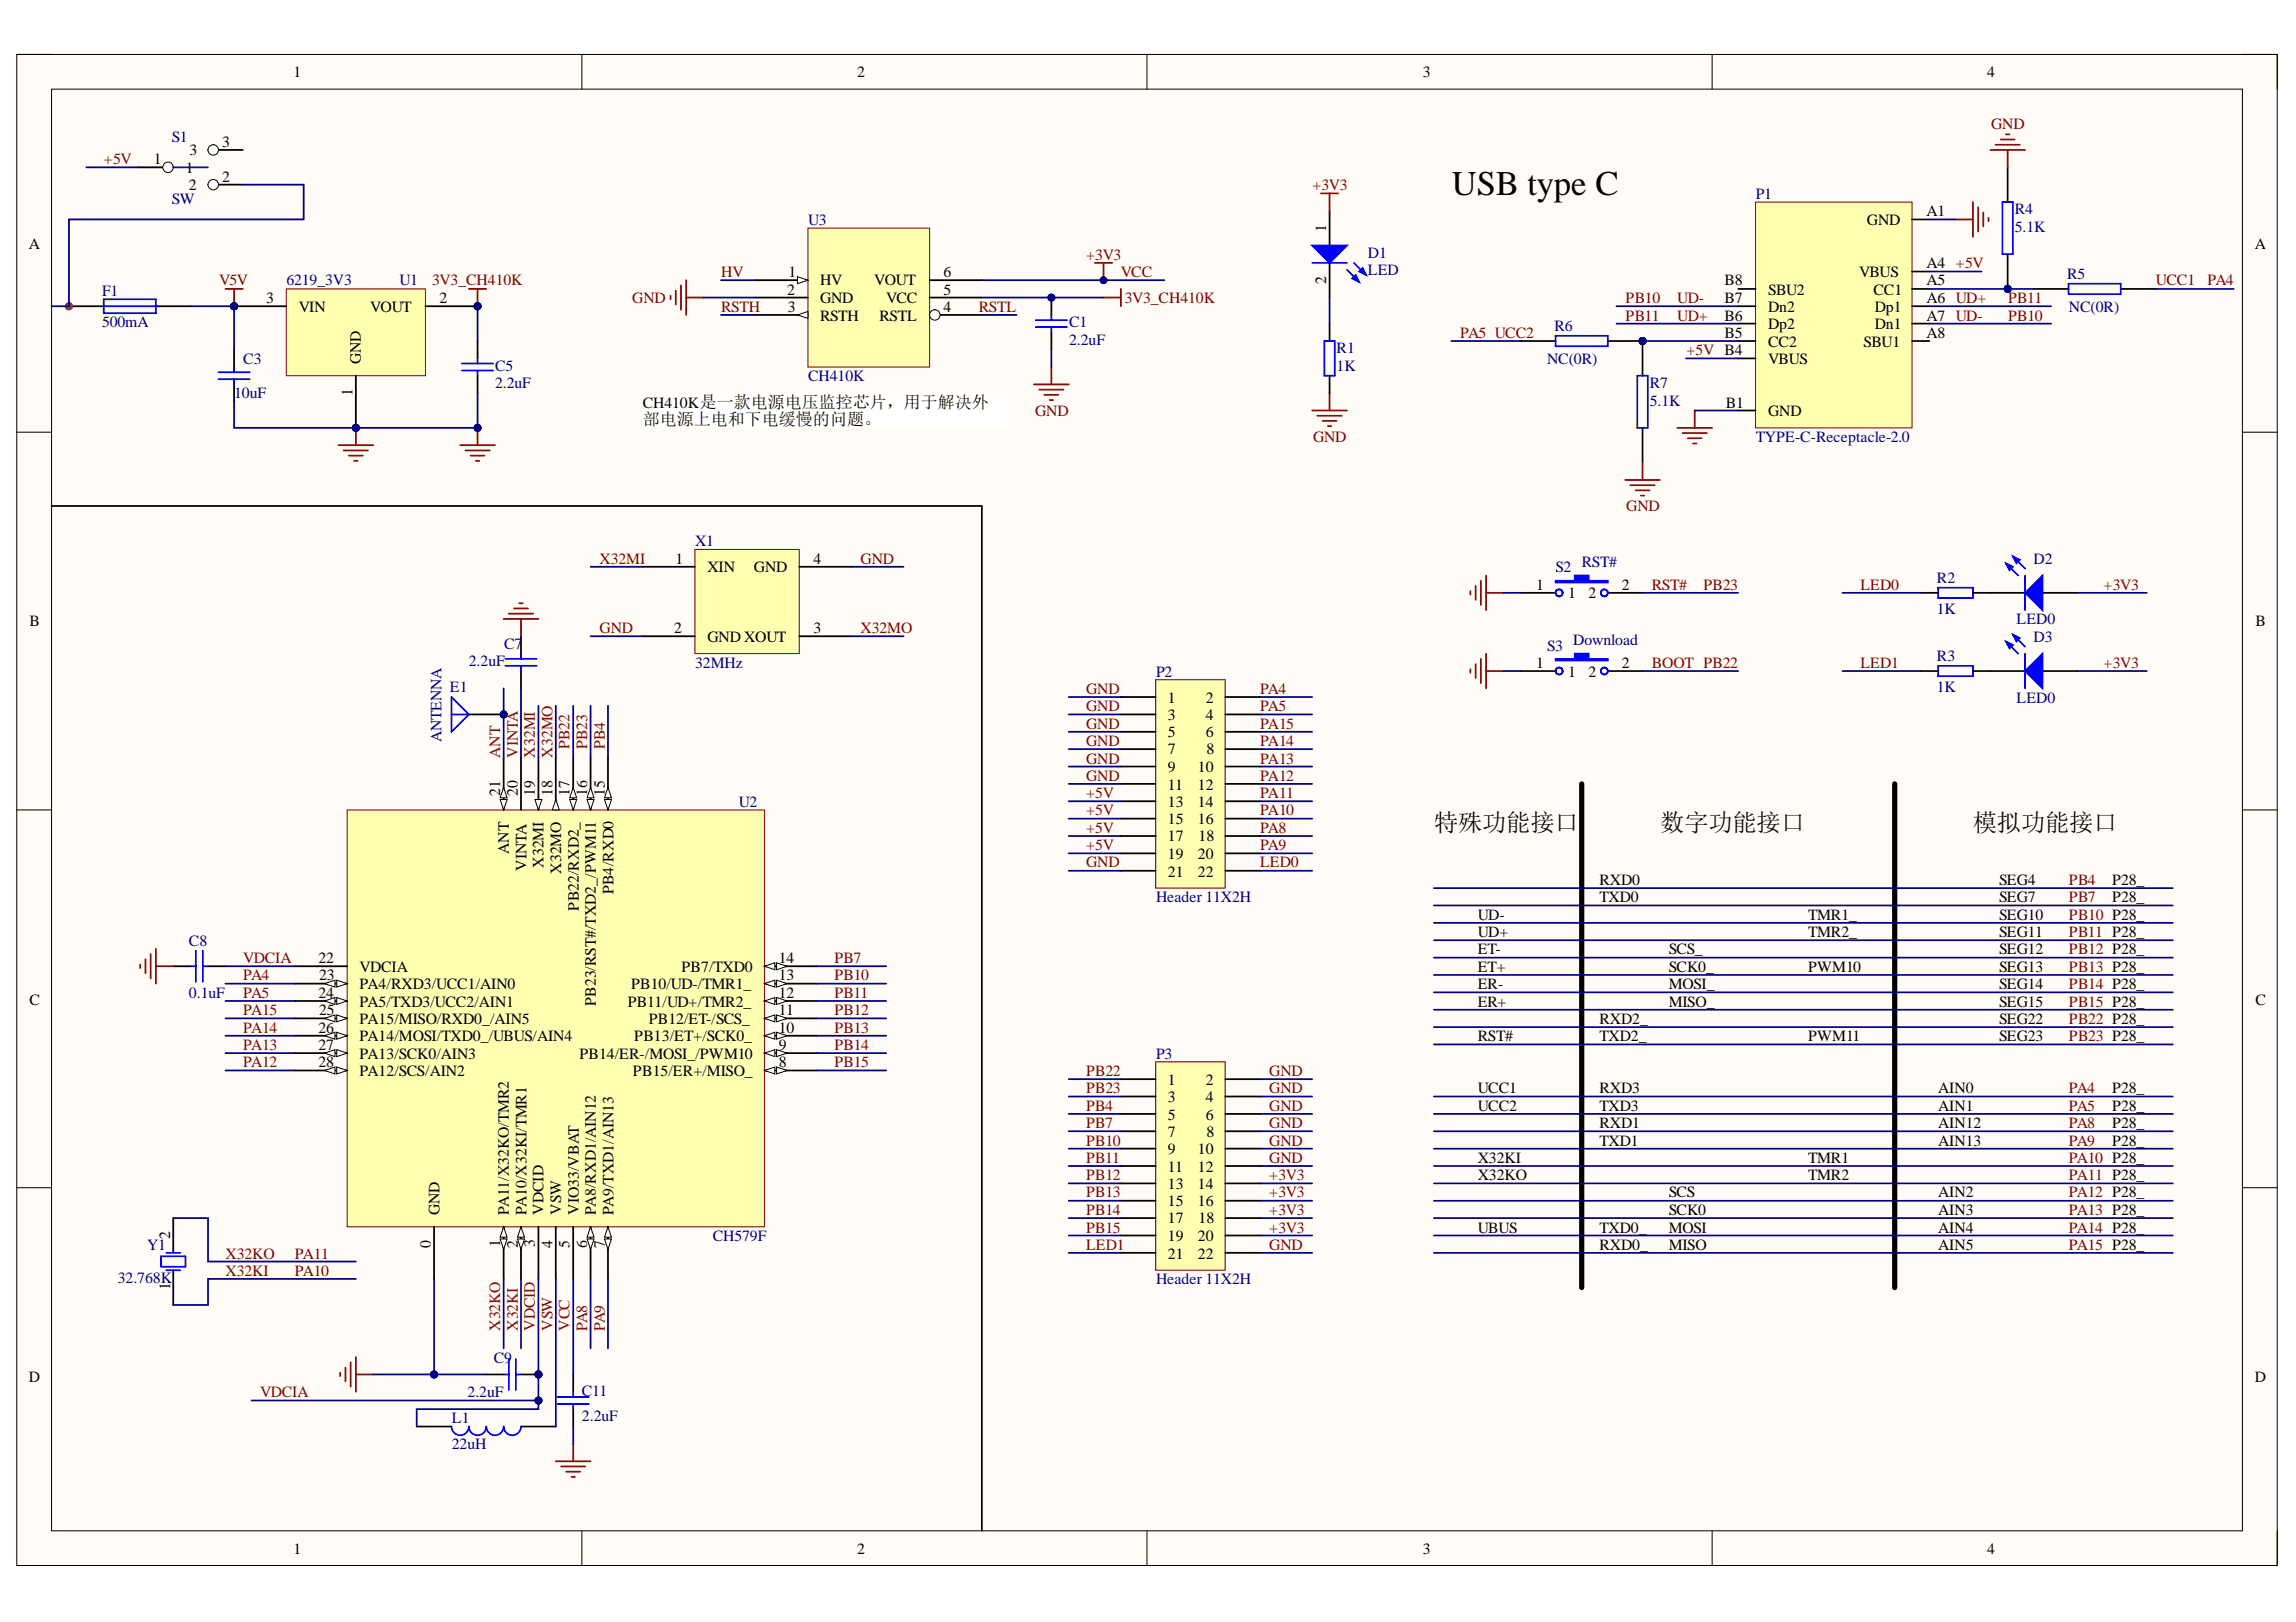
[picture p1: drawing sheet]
<svg xmlns="http://www.w3.org/2000/svg" width="297mm" height="210mm" viewBox="0 0 297 210" stroke-linecap="round" stroke-linejoin="round" font-family="sans-serif">
<defs><g id="words">
<text font-size="4.5" x="187.8" y="25.2">USB type C</text>
<g font-size="3.1">
<text x="185.5" y="107.5">特殊功能接口</text>
<text x="214.8" y="107.5">数字功能接口</text>
<text x="255.2" y="107.5">模拟功能接口</text>
</g>
<text font-size="2.2" x="83.2" y="54.9">部电源上电和下电缓慢的问题。</text>
<g font-size="2">
<text x="38" y="10">1</text>
<text x="110.9" y="10">2</text>
<text x="184.1" y="10">3</text>
<text x="257.1" y="10">4</text>
<text x="19.9" y="21.2">1</text>
<text x="24" y="22.4">1</text>
<text x="24.5" y="20.1">3</text>
<text x="28.8" y="19">3</text>
<text x="28.8" y="23.5">2</text>
<text x="24.4" y="24.6">2</text>
<text x="241.5" y="29.1">GND</text>
<text x="249.2" y="28">A1</text>
<text x="3.7" y="32.2">A</text>
<text x="102" y="35.8">1</text>
<text x="122.1" y="35.8">6</text>
<text x="171.6" y="30" transform="rotate(-90 171.6 30)">1</text>
<text x="240.5" y="35.8">VBUS</text>
<text x="249.2" y="34.7">A4 +5V</text>
<text x="291.7" y="32.2">A</text>
<text x="34.4" y="39.2">3</text>
<text x="38.7" y="40.3">VIN</text>
<text x="47.9" y="40.3">VOUT</text>
<text x="56.8" y="39.2">2</text>
<text x="101.9" y="38.1">2</text>
<text x="101.9" y="40.3">3</text>
<text x="106.1" y="41.5">RSTH</text>
<text x="106.1" y="39.2">GND</text>
<text x="106.1" y="36.9">HV</text>
<text x="113.1" y="36.9">VOUT</text>
<text x="113.8" y="41.5">RSTL</text>
<text x="114.6" y="39.2">VCC</text>
<text x="122.1" y="38.1">5</text>
<text x="122.1" y="40.3">4</text>
<text x="171.6" y="36.8" transform="rotate(-90 171.6 36.8)">2</text>
<text x="223.1" y="41.5">B6</text>
<text x="223.1" y="39.2">B7</text>
<text x="223.1" y="36.9">B8</text>
<text x="228.8" y="40.3">Dn2</text>
<text x="228.8" y="38.1">SBU2</text>
<text x="242.4" y="38.1">CC1</text>
<text x="242.5" y="40.3">Dp1</text>
<text x="249.2" y="36.9">A5</text>
<text x="249.2" y="39.2">A6 UD+</text>
<text x="249.2" y="41.5">A7 UD-</text>
<text x="46.7" y="47.1" transform="rotate(-90 46.7 47.1)">GND</text>
<text x="223.1" y="43.7">B5</text>
<text x="228.8" y="47.1">VBUS</text>
<text x="228.8" y="44.9">CC2</text>
<text x="228.8" y="42.6">Dp2</text>
<text x="241.1" y="44.9">SBU1</text>
<text x="242.5" y="42.6">Dn1</text>
<text x="249.2" y="43.7">A8</text>
<text x="45.6" y="51.2" transform="rotate(-90 45.6 51.2)">1</text>
<text x="83.2" y="52.7">CH410K是一款电源电压监控芯片，用于解决外</text>
<text x="223.3" y="52.7">B1</text>
<text x="228.8" y="53.8">GND</text>
<text x="87.4" y="72.9">1</text>
<text x="91.5" y="74">XIN</text>
<text x="97.5" y="74">GND</text>
<text x="105.2" y="72.9">4</text>
<text x="198.7" y="76.3">1</text>
<text x="202.9" y="77.4">1</text>
<text x="205.5" y="77.4">2</text>
<text x="209.8" y="76.3">2</text>
<text x="3.8" y="81.1">B</text>
<text x="87.2" y="81.9">2</text>
<text x="91.5" y="83.1">GND XOUT</text>
<text x="105.2" y="81.9">3</text>
<text x="291.8" y="81.1">B</text>
<text x="198.7" y="86.4">1</text>
<text x="202.9" y="87.6">1</text>
<text x="205.5" y="87.6">2</text>
<text x="209.8" y="86.4">2</text>
<text x="151.1" y="91">1</text>
<text x="151.1" y="93.1">3</text>
<text x="151.1" y="95.4">5</text>
<text x="156" y="91">2</text>
<text x="156" y="93.1">4</text>
<text x="156" y="95.4">6</text>
<text x="151.1" y="97.6">7</text>
<text x="151.1" y="99.9">9</text>
<text x="155" y="99.9">10</text>
<text x="156.1" y="97.6">8</text>
<text x="64.7" y="103" transform="rotate(-90 64.7 103)">21</text>
<text x="67" y="103" transform="rotate(-90 67 103)">20</text>
<text x="69.2" y="103" transform="rotate(-90 69.2 103)">19</text>
<text x="71.5" y="103" transform="rotate(-90 71.5 103)">18</text>
<text x="73.7" y="103" transform="rotate(-90 73.7 103)">17</text>
<text x="76" y="103" transform="rotate(-90 76 103)">16</text>
<text x="78.3" y="103" transform="rotate(-90 78.3 103)">15</text>
<text x="151.1" y="102.2">11</text>
<text x="151.1" y="104.4">13</text>
<text x="151.1" y="106.7">15</text>
<text x="155" y="102.2">12</text>
<text x="155" y="104.4">14</text>
<text x="155" y="106.7">16</text>
<text x="65.8" y="110.5" transform="rotate(-90 65.8 110.5)">ANT</text>
<text x="68.1" y="112.7" transform="rotate(-90 68.1 112.7)">VINTA</text>
<text x="70.3" y="112.3" transform="rotate(-90 70.3 112.3)">X32MI</text>
<text x="72.6" y="113.1" transform="rotate(-90 72.6 113.1)">X32MO</text>
<text x="151.1" y="108.9">17</text>
<text x="151.1" y="111.2">19</text>
<text x="151.1" y="113.4">21</text>
<text x="155" y="111.2">20</text>
<text x="155" y="113.4">22</text>
<text x="155.1" y="108.9">18</text>
<text x="74.9" y="117.8" transform="rotate(-90 74.9 117.8)">PB22/RXD2_</text>
<text x="79.4" y="115.7" transform="rotate(-90 79.4 115.7)">PB4/RXD0</text>
<text x="191.2" y="119">UD-</text>
<text x="206.9" y="114.5">RXD0</text>
<text x="206.9" y="116.7">TXD0</text>
<text x="233.9" y="119">TMR1_</text>
<text x="258.6" y="114.5">SEG4</text>
<text x="258.6" y="116.7">SEG7</text>
<text x="258.6" y="119">SEG10</text>
<text x="273.3" y="114.5">P28_</text>
<text x="273.3" y="116.7">P28_</text>
<text x="41.2" y="124.6">22</text>
<text x="46.5" y="125.8">VDCIA</text>
<text x="88.2" y="125.8">PB7/TXD0</text>
<text x="100.8" y="124.6">14</text>
<text x="191.2" y="121.3">UD+</text>
<text x="191.2" y="123.5">ET-</text>
<text x="191.2" y="125.8">ET+</text>
<text x="215.9" y="125.8">SCK0_</text>
<text x="215.9" y="123.5">SCS_</text>
<text x="233.9" y="125.8">PWM10</text>
<text x="233.9" y="121.3">TMR2_</text>
<text x="258.6" y="121.3">SEG11</text>
<text x="258.6" y="123.5">SEG12</text>
<text x="258.6" y="125.8">SEG13</text>
<text x="3.8" y="130">C</text>
<text x="41.2" y="129.2">24</text>
<text x="41.3" y="131.4">25</text>
<text x="41.3" y="126.9">23</text>
<text x="46.5" y="130.3">PA5/TXD3/UCC2/AIN1</text>
<text x="46.5" y="128">PA4/RXD3/UCC1/AIN0</text>
<text x="77.1" y="130.2" transform="rotate(-90 77.1 130.2)">PB23/RST#/TXD2_/PWM11</text>
<text x="81.2" y="130.3">PB11/UD+/TMR2_</text>
<text x="81.6" y="128">PB10/UD-/TMR1_</text>
<text x="100.8" y="131.4">11</text>
<text x="100.8" y="129.2">12</text>
<text x="100.8" y="126.9">13</text>
<text x="191.2" y="130.3">ER+</text>
<text x="191.2" y="128">ER-</text>
<text x="215.9" y="128">MOSI_</text>
<text x="215.9" y="130.3">MISO_</text>
<text x="258.6" y="128">SEG14</text>
<text x="258.6" y="130.3">SEG15</text>
<text x="291.8" y="130">C</text>
<text x="41.2" y="133.6">26</text>
<text x="41.2" y="135.8">27</text>
<text x="46.5" y="134.7">PA14/MOSI/TXD0_/UBUS/AIN4</text>
<text x="46.5" y="137">PA13/SCK0/AIN3</text>
<text x="46.5" y="132.5">PA15/MISO/RXD0_/AIN5</text>
<text x="75" y="137">PB14/ER-/MOSI_/PWM10</text>
<text x="82.1" y="134.7">PB13/ET+/SCK0_</text>
<text x="83.9" y="132.5">PB12/ET-/SCS_</text>
<text x="100.8" y="135.8">9</text>
<text x="100.8" y="133.6">10</text>
<text x="191.2" y="134.7">RST#</text>
<text x="206.9" y="134.7">TXD2_</text>
<text x="206.9" y="132.5">RXD2_</text>
<text x="233.9" y="134.7">PWM11</text>
<text x="258.6" y="132.5">SEG22</text>
<text x="258.6" y="134.7">SEG23</text>
<text x="41.2" y="138.1">28</text>
<text x="46.5" y="139.2">PA12/SCS/AIN2</text>
<text x="81.9" y="139.2">PB15/ER+/MISO_</text>
<text x="100.8" y="138.1">8</text>
<text x="151.1" y="140.4">1</text>
<text x="151.1" y="142.6">3</text>
<text x="156" y="140.4">2</text>
<text x="156" y="142.6">4</text>
<text x="191.2" y="141.5">UCC1</text>
<text x="191.2" y="143.8">UCC2</text>
<text x="206.9" y="143.8">TXD3</text>
<text x="206.9" y="141.5">RXD3</text>
<text x="250.7" y="141.5">AIN0</text>
<text x="250.7" y="143.8">AIN1</text>
<text x="273.3" y="143.8">P28_</text>
<text x="273.3" y="141.5">P28_</text>
<text x="151.1" y="144.9">5</text>
<text x="151.1" y="147.1">7</text>
<text x="151.1" y="149.4">9</text>
<text x="155" y="149.4">10</text>
<text x="156" y="144.9">6</text>
<text x="156.1" y="147.1">8</text>
<text x="206.9" y="148.3">TXD1</text>
<text x="206.9" y="146">RXD1</text>
<text x="250.7" y="146">AIN12</text>
<text x="250.7" y="148.3">AIN13</text>
<text x="273.3" y="146">P28_</text>
<text x="273.3" y="148.3">P28_</text>
<text x="151.1" y="151.6">11</text>
<text x="151.1" y="153.8">13</text>
<text x="155" y="151.6">12</text>
<text x="155" y="153.8">14</text>
<text x="191.2" y="150.5">X32KI</text>
<text x="191.2" y="152.7">X32KO</text>
<text x="215.9" y="154.9">SCS</text>
<text x="233.9" y="150.5">TMR1</text>
<text x="233.9" y="152.7">TMR2</text>
<text x="250.7" y="154.9">AIN2</text>
<text x="22" y="160.3" transform="rotate(-90 22 160.3)">2</text>
<text x="55.8" y="161.5" transform="rotate(-90 55.8 161.5)">0</text>
<text x="56.8" y="157.2" transform="rotate(-90 56.8 157.2)">GND</text>
<text x="64.7" y="161.4" transform="rotate(-90 64.7 161.4)">1</text>
<text x="65.8" y="157.2" transform="rotate(-90 65.8 157.2)">PA11/X32KO/TMR2</text>
<text x="67" y="161.4" transform="rotate(-90 67 161.4)">2</text>
<text x="68.1" y="157.2" transform="rotate(-90 68.1 157.2)">PA10/X32KI/TMR1</text>
<text x="69.2" y="161.4" transform="rotate(-90 69.2 161.4)">3</text>
<text x="70.3" y="157.2" transform="rotate(-90 70.3 157.2)">VDCID</text>
<text x="71.5" y="161.5" transform="rotate(-90 71.5 161.5)">4</text>
<text x="72.6" y="157.2" transform="rotate(-90 72.6 157.2)">VSW</text>
<text x="73.7" y="161.4" transform="rotate(-90 73.7 161.4)">5</text>
<text x="74.9" y="157.2" transform="rotate(-90 74.9 157.2)">VIO33/VBAT</text>
<text x="76" y="161.5" transform="rotate(-90 76 161.5)">6</text>
<text x="77.1" y="157.2" transform="rotate(-90 77.1 157.2)">PA8/RXD1/AIN12</text>
<text x="78.3" y="161.4" transform="rotate(-90 78.3 161.4)">7</text>
<text x="79.4" y="157.2" transform="rotate(-90 79.4 157.2)">PA9/TXD1/AIN13</text>
<text x="151.1" y="156.1">15</text>
<text x="151.1" y="158.3">17</text>
<text x="151.1" y="160.6">19</text>
<text x="155" y="156.1">16</text>
<text x="155" y="160.6">20</text>
<text x="155.1" y="158.3">18</text>
<text x="191.2" y="159.5">UBUS</text>
<text x="206.9" y="159.5">TXD0_</text>
<text x="206.9" y="161.7">RXD0_</text>
<text x="215.9" y="157.2">SCK0</text>
<text x="215.9" y="159.5">MOSI</text>
<text x="215.9" y="161.7">MISO</text>
<text x="250.7" y="157.2">AIN3</text>
<text x="250.7" y="159.5">AIN4</text>
<text x="250.7" y="161.7">AIN5</text>
<text x="22" y="166.9" transform="rotate(-90 22 166.9)">1</text>
<text x="151.1" y="162.9">21</text>
<text x="155" y="162.9">22</text>
<text x="3.7" y="178.9">D</text>
<text x="291.7" y="178.9">D</text>
<text x="38" y="201.1">1</text>
<text x="110.9" y="201.1">2</text>
<text x="184.1" y="201.1">3</text>
<text x="257.1" y="201.1">4</text>
</g>
<g font-size="2" fill="#800000">
<text x="257.6" y="16.7">GND</text>
<text x="13.5" y="21.2">+5V</text>
<text x="169.8" y="24.6">+3V3</text>
<text x="93.3" y="35.8">HV</text>
<text x="140.5" y="33.6">+3V3</text>
<text x="145" y="35.8">VCC</text>
<text x="28.3" y="36.9">V5V</text>
<text x="55.9" y="36.9">3V3_CH410K</text>
<text x="81.8" y="39.2">GND</text>
<text x="93.3" y="40.3">RSTH</text>
<text x="126.6" y="40.3">RSTL</text>
<text x="145.5" y="39.2">3V3_CH410K</text>
<text x="210.3" y="39.2">PB10</text>
<text x="210.3" y="41.5">PB11</text>
<text x="217" y="39.2">UD-</text>
<text x="217" y="41.5">UD+</text>
<text x="259.8" y="39.2">PB11</text>
<text x="259.8" y="41.5">PB10</text>
<text x="278.9" y="36.9">UCC1</text>
<text x="285.6" y="36.9">PA4</text>
<text x="188.9" y="43.7">PA5 UCC2</text>
<text x="218.2" y="46">+5V B4</text>
<text x="133.9" y="53.8">GND</text>
<text x="169.9" y="57.2">GND</text>
<text x="210.4" y="66.2">GND</text>
<text x="77.6" y="72.9">X32MI</text>
<text x="111.3" y="72.9">GND</text>
<text x="213.7" y="76.3">RST#</text>
<text x="220.4" y="76.3">PB23</text>
<text x="240.7" y="76.3">LED0</text>
<text x="272.2" y="76.3">+3V3</text>
<text x="77.6" y="81.9">GND</text>
<text x="111.3" y="81.9">X32MO</text>
<text x="140.5" y="89.8">GND</text>
<text x="163" y="89.8">PA4</text>
<text x="213.7" y="86.4">BOOT PB22</text>
<text x="240.7" y="86.4">LED1</text>
<text x="272.2" y="86.4">+3V3</text>
<text x="140.5" y="92">GND</text>
<text x="140.5" y="94.3">GND</text>
<text x="163" y="92">PA5</text>
<text x="163" y="94.3">PA15</text>
<text x="64.7" y="98.1" transform="rotate(-90 64.7 98.1)">ANT</text>
<text x="67" y="98.1" transform="rotate(-90 67 98.1)">VINTA</text>
<text x="69.2" y="98.1" transform="rotate(-90 69.2 98.1)">X32MI</text>
<text x="71.5" y="98.1" transform="rotate(-90 71.5 98.1)">X32MO</text>
<text x="73.7" y="97" transform="rotate(-90 73.7 97)">PB22</text>
<text x="76" y="97" transform="rotate(-90 76 97)">PB23</text>
<text x="78.3" y="97" transform="rotate(-90 78.3 97)">PB4</text>
<text x="140.5" y="96.5">GND</text>
<text x="140.5" y="98.8">GND</text>
<text x="140.5" y="101">GND</text>
<text x="163" y="101">PA12</text>
<text x="163" y="98.8">PA13</text>
<text x="163" y="96.5">PA14</text>
<text x="140.5" y="103.3">+5V</text>
<text x="140.5" y="105.5">+5V</text>
<text x="140.5" y="107.8">+5V</text>
<text x="163" y="107.8">PA8</text>
<text x="163" y="103.3">PA11</text>
<text x="163" y="105.5">PA10</text>
<text x="140.5" y="112.3">GND</text>
<text x="140.5" y="110.1">+5V</text>
<text x="163" y="110.1">PA9</text>
<text x="163" y="112.3">LED0</text>
<text x="267.7" y="114.5">PB4</text>
<text x="267.7" y="116.7">PB7</text>
<text x="267.7" y="119">PB10 P28_</text>
<text x="31.5" y="124.6">VDCIA</text>
<text x="107.9" y="124.6">PB7</text>
<text x="267.7" y="121.3">PB11 P28_</text>
<text x="267.7" y="123.5">PB12 P28_</text>
<text x="267.7" y="125.8">PB13 P28_</text>
<text x="31.5" y="126.9">PA4</text>
<text x="31.5" y="129.2">PA5</text>
<text x="31.5" y="131.4">PA15</text>
<text x="107.9" y="126.9">PB10</text>
<text x="107.9" y="129.2">PB11</text>
<text x="107.9" y="131.4">PB12</text>
<text x="267.7" y="128">PB14 P28_</text>
<text x="267.7" y="130.3">PB15 P28_</text>
<text x="31.5" y="135.8">PA13</text>
<text x="31.5" y="133.6">PA14</text>
<text x="107.9" y="133.6">PB13</text>
<text x="107.9" y="135.8">PB14</text>
<text x="267.7" y="132.5">PB22 P28_</text>
<text x="267.7" y="134.7">PB23 P28_</text>
<text x="31.5" y="138.1">PA12</text>
<text x="107.9" y="138.1">PB15</text>
<text x="140.5" y="143.8">PB4</text>
<text x="140.5" y="139.2">PB22</text>
<text x="140.5" y="141.5">PB23</text>
<text x="164.2" y="139.2">GND</text>
<text x="164.2" y="141.5">GND</text>
<text x="164.2" y="143.8">GND</text>
<text x="267.7" y="141.5">PA4</text>
<text x="267.7" y="143.8">PA5</text>
<text x="140.5" y="146">PB7</text>
<text x="140.5" y="148.3">PB10</text>
<text x="164.2" y="146">GND</text>
<text x="164.2" y="148.3">GND</text>
<text x="267.7" y="146">PA8</text>
<text x="267.7" y="148.3">PA9</text>
<text x="140.5" y="152.7">PB12</text>
<text x="140.5" y="154.9">PB13</text>
<text x="140.5" y="150.5">PB11</text>
<text x="164.2" y="154.9">+3V3</text>
<text x="164.2" y="152.7">+3V3</text>
<text x="164.2" y="150.5">GND</text>
<text x="267.7" y="150.5">PA10 P28_</text>
<text x="267.7" y="152.7">PA11 P28_</text>
<text x="267.7" y="154.9">PA12 P28_</text>
<text x="140.5" y="161.7">LED1</text>
<text x="140.5" y="157.2">PB14</text>
<text x="140.5" y="159.5">PB15</text>
<text x="164.2" y="161.7">GND</text>
<text x="164.2" y="159.5">+3V3</text>
<text x="164.2" y="157.2">+3V3</text>
<text x="267.7" y="157.2">PA13 P28_</text>
<text x="267.7" y="159.5">PA14 P28_</text>
<text x="267.7" y="161.7">PA15 P28_</text>
<text x="29.2" y="165.1">X32KI</text>
<text x="29.2" y="162.9">X32KO</text>
<text x="38.2" y="162.9">PA11</text>
<text x="38.2" y="165.1">PA10</text>
<text x="64.7" y="172.3" transform="rotate(-90 64.7 172.3)">X32KO</text>
<text x="67" y="172.3" transform="rotate(-90 67 172.3)">X32KI</text>
<text x="69.2" y="172.3" transform="rotate(-90 69.2 172.3)">VDCID</text>
<text x="71.5" y="172.3" transform="rotate(-90 71.5 172.3)">VSW</text>
<text x="73.7" y="172.3" transform="rotate(-90 73.7 172.3)">VCC</text>
<text x="76" y="172.3" transform="rotate(-90 76 172.3)">PA8</text>
<text x="78.3" y="172.3" transform="rotate(-90 78.3 172.3)">PA9</text>
<text x="33.7" y="180.8">VDCIA</text>
</g>
<g font-size="2" fill="#000080">
<text x="22.2" y="18.3">S1</text>
<text x="22.2" y="26.4">SW</text>
<text x="104.6" y="29.1">U3</text>
<text x="227.1" y="25.8">P1</text>
<text x="260.6" y="27.7">R4</text>
<text x="177" y="33.4">D1</text>
<text x="177" y="35.6">LED</text>
<text x="260.6" y="30">5.1K</text>
<text x="13.2" y="38.3">F1</text>
<text x="37.1" y="36.9">6219_3V3</text>
<text x="51.7" y="36.9">U1</text>
<text x="267.4" y="36.1">R5</text>
<text x="267.7" y="40.3">NC(0R)</text>
<text x="13.2" y="42.3">500mA</text>
<text x="31.5" y="47.1">C3</text>
<text x="138.3" y="42.3">C1</text>
<text x="138.3" y="44.6">2.2uF</text>
<text x="172.9" y="45.7">R1</text>
<text x="200.2" y="47.1">NC(0R)</text>
<text x="201.1" y="42.9">R6</text>
<text x="30.3" y="51.6">10uF</text>
<text x="64" y="48">C5</text>
<text x="64" y="50.2">2.2uF</text>
<text x="104.6" y="49.4">CH410K</text>
<text x="172.9" y="48">1K</text>
<text x="213.4" y="50.2">R7</text>
<text x="213.4" y="52.5">5.1K</text>
<text x="227.1" y="57.2">TYPE-C-Receptacle-2.0</text>
<text x="89.9" y="70.7">X1</text>
<text x="201.3" y="74">S2</text>
<text x="204.6" y="73.4">RST#</text>
<text x="250.6" y="75.4">R2</text>
<text x="263.1" y="72.9">D2</text>
<text x="65.2" y="83.9">C7</text>
<text x="203.5" y="83.5">Download</text>
<text x="250.6" y="79.5">1K</text>
<text x="260.9" y="80.8">LED0</text>
<text x="263.1" y="83.1">D3</text>
<text x="58.2" y="89.6">E1</text>
<text x="60.7" y="86.2">2.2uF</text>
<text x="89.9" y="86.4">32MHz</text>
<text x="149.6" y="87.6">P2</text>
<text x="200.2" y="84.2">S3</text>
<text x="250.6" y="85.5">R3</text>
<text x="250.6" y="89.6">1K</text>
<text x="260.9" y="91">LED0</text>
<text x="57.1" y="96" transform="rotate(-90 57.1 96)">ANTENNA</text>
<text x="95.6" y="104.4">U2</text>
<text x="149.6" y="116.7">Header 11X2H</text>
<text x="24.4" y="122.4">C8</text>
<text x="24.4" y="129.2">0.1uF</text>
<text x="149.6" y="137">P3</text>
<text x="19" y="161.7">Y1</text>
<text x="92.2" y="160.6">CH579F</text>
<text x="15.2" y="166">32.768K</text>
<text x="149.6" y="166.2">Header 11X2H</text>
<text x="63.9" y="176.3">C9</text>
<text x="58.5" y="184.2">L1</text>
<text x="60.5" y="180.8">2.2uF</text>
<text x="75.3" y="180.6">C11</text>
<text x="75.3" y="183.9">2.2uF</text>
<text x="58.5" y="187.6">22uH</text>
</g>
</g></defs>
<path d="M2.2 7h292.4v195.6h-292.4z" fill-rule="evenodd" fill="#fffcf8"/>
<path d="M2.2 7h292.4v195.6h-292.4z" fill="none" stroke="#000" stroke-width=".13"/>
<path d="M6.7 11.5h283.4v186.6h-283.4z" fill-rule="evenodd" fill="#fffcf8"/>
<g fill="none" stroke="#000" stroke-width=".13">
<path d="M2.2 7h4.5M6.7 11.5h283.4v186.6h-283.4zM75.3 7v4.5M148.4 7v4.5M221.5 7v4.5M290.1 7h4.5v4.5M2.2 55.9h4.5M290.1 55.9h4.5M2.2 104.8h4.5M290.1 104.8h4.5M2.2 153.7h4.5M290.1 153.7h4.5"/>
<path d="M75.3 198.1v4.5M148.4 198.1v4.5M221.5 198.1v4.5M294.6 198.1v4.5"/>
</g>
<circle cx="8.9" cy="39.6" r=".45" fill="#000080"/>
<circle cx="8.9" cy="39.6" r=".45" fill="none" stroke="#000080" stroke-width=".13"/>
<path d="M29.2 37.4h2.2M30.3 37.4v2.2" fill="none" stroke="#800000" stroke-width=".23"/>
<circle cx="30.3" cy="39.6" r=".45" fill="#000080"/>
<circle cx="30.3" cy="39.6" r=".45" fill="none" stroke="#000080" stroke-width=".13"/>
<circle cx="30.3" cy="39.6" r=".45" fill="#000080"/>
<circle cx="30.3" cy="39.6" r=".45" fill="none" stroke="#000080" stroke-width=".13"/>
<circle cx="46" cy="55.4" r=".45" fill="#000080"/>
<circle cx="46" cy="55.4" r=".45" fill="none" stroke="#000080" stroke-width=".13"/>
<circle cx="61.8" cy="39.6" r=".45" fill="#000080"/>
<circle cx="61.8" cy="39.6" r=".45" fill="none" stroke="#000080" stroke-width=".13"/>
<path d="M37 37.4h18v11.2h-18z" fill-rule="evenodd" fill="#ffffb0"/>
<path d="M37 37.4h18v11.2h-18z" fill="none" stroke="#800000" stroke-width=".13"/>
<path d="M30.3 39.6h6.7" fill="none" stroke="#000" stroke-width=".23"/>
<circle cx="30.3" cy="39.6" r=".45" fill="#000080"/>
<circle cx="30.3" cy="39.6" r=".45" fill="none" stroke="#000080" stroke-width=".13"/>
<path d="M46 48.6v6.8" fill="none" stroke="#000" stroke-width=".23"/>
<circle cx="46" cy="55.4" r=".45" fill="#000080"/>
<circle cx="46" cy="55.4" r=".45" fill="none" stroke="#000080" stroke-width=".13"/>
<path d="M55 39.6h6.8" fill="none" stroke="#000" stroke-width=".23"/>
<circle cx="61.8" cy="39.6" r=".45" fill="#000080"/>
<circle cx="61.8" cy="39.6" r=".45" fill="none" stroke="#000080" stroke-width=".13"/>
<path d="M8.9 39.6h4.5M20.2 39.6h4.5M30.3 45.3v2.2M30.3 49.7v2.3" fill="none" stroke="#000" stroke-width=".23"/>
<path d="M13.4 38.7h6.8v1.8h-6.8zM13.4 39.6h6.8M28.3 49.1h4M28.3 48.2h4M30.3 47.5v.7M30.3 49.1v.6" fill="none" stroke="#00f" stroke-width=".23"/>
<path d="M60.7 37.4h2.2M61.8 37.4v2.2" fill="none" stroke="#800000" stroke-width=".23"/>
<circle cx="61.8" cy="39.6" r=".45" fill="#000080"/>
<circle cx="61.8" cy="39.6" r=".45" fill="none" stroke="#000080" stroke-width=".13"/>
<path d="M43.8 57.6h4.5M44.5 58.3h3.1M45.1 59h1.8M45.8 59.6h.5M46 55.4v2.2" fill="none" stroke="#800000" stroke-width=".23"/>
<circle cx="46" cy="55.4" r=".45" fill="#000080"/>
<circle cx="46" cy="55.4" r=".45" fill="none" stroke="#000080" stroke-width=".13"/>
<path d="M59.5 57.6h4.5M60.2 58.3h3.2M60.9 59h1.8M61.6 59.6h.4M61.8 55.4v2.2" fill="none" stroke="#800000" stroke-width=".23"/>
<circle cx="61.8" cy="55.4" r=".45" fill="#000080"/>
<circle cx="61.8" cy="55.4" r=".45" fill="none" stroke="#000080" stroke-width=".13"/>
<path d="M17.9 21.7h4.5M61.8 44.1v2.3M61.8 48.6v2.3M6.7 65.5h120.3" fill="none" stroke="#000" stroke-width=".23"/>
<path d="M59.8 48h4M59.8 47h4M61.8 46.4v.6M61.8 48v.6" fill="none" stroke="#00f" stroke-width=".23"/>
<path d="M127 65.5v132.6" fill="none" stroke="#000" stroke-width=".22"/>
<circle cx="21.7" cy="21.7" r=".68" fill="#f8fcff"/>
<circle cx="21.7" cy="21.7" r=".67" fill="none" stroke="#000" stroke-width=".13"/>
<path d="M26.9 19.4h4.5" fill="none" stroke="#000" stroke-width=".23"/>
<circle cx="27.6" cy="19.4" r=".67" fill="#f8fcff"/>
<circle cx="27.6" cy="19.4" r=".67" fill="none" stroke="#000" stroke-width=".13"/>
<path d="M26.9 23.9h4.5" fill="none" stroke="#000" stroke-width=".23"/>
<circle cx="27.6" cy="23.9" r=".67" fill="#f8fcff"/>
<circle cx="27.6" cy="23.9" r=".67" fill="none" stroke="#000" stroke-width=".13"/>
<path d="M22.4 21.7h4.5" fill="none" stroke="#00f" stroke-width=".23"/>
<circle cx="8.9" cy="39.6" r=".45" fill="#a1006a"/>
<circle cx="8.9" cy="39.6" r=".45" fill="none" stroke="#a1006a" stroke-width=".13"/>
<path d="M71.9 189.1h4.5M72.6 189.8h3.1M73.3 190.5h1.8M73.9 191.1h.5M74.2 186.9v2.2" fill="none" stroke="#800000" stroke-width=".22"/>
<circle cx="69.7" cy="177.9" r=".45" fill="#000080"/>
<circle cx="69.7" cy="177.9" r=".45" fill="none" stroke="#000080" stroke-width=".13"/>
<path d="M62.9 177.9h2.3M67.4 177.9h2.3" fill="none" stroke="#000" stroke-width=".22"/>
<circle cx="69.7" cy="177.9" r=".45" fill="#000080"/>
<circle cx="69.7" cy="177.9" r=".45" fill="none" stroke="#000080" stroke-width=".13"/>
<path d="M65.2 177.9h.6M65.8 175.8v4.1M66.7 177.9h.7M66.7 175.8v4.1M58.4 184.6a1.12 1.12 0 0 0 1.1 1.1 1.12 1.12 0 0 0 1.2-1.1 1.13 1.13 0 0 0 1.1 1.1 1.13 1.13 0 0 0 1.1-1.1 1.13 1.13 0 0 0 1.1 1.1 1.13 1.13 0 0 0 1.2-1.1 1.12 1.12 0 0 0 1.1 1.1 1.12 1.12 0 0 0 1.1-1.1" fill="none" stroke="#00f" stroke-width=".22"/>
<path d="M53.9 184.6h4.5M67.4 184.6h4.5" fill="none" stroke="#000" stroke-width=".22"/>
<path d="M44 177.6v.5M44.7 177v1.8M45.4 176.3v3.1M46 175.6v4.5M46 177.9h2.3" fill="none" stroke="#800000" stroke-width=".22"/>
<path d="M67.4 82.3v2.3M67.4 86.8v2.3M22.4 125h2.3M26.9 125h2.3" fill="none" stroke="#000" stroke-width=".23"/>
<path d="M65.4 85.3h4M65.4 86.2h4M67.4 84.6v.7M67.4 86.2v.6M24.7 125h.6M25.3 123v4.1M26.2 125h.7M26.2 123v4.1" fill="none" stroke="#00f" stroke-width=".23"/>
<path d="M65.8 79.4h3.2M66.5 78.7h1.8M67.2 78.1h.4M65.2 80.1h4.5M67.4 80.1v2.2M18.1 124.8v.5M18.8 124.1v1.8M19.5 123.5v3.1M20.2 122.8v4.5M20.2 125h2.2" fill="none" stroke="#800000" stroke-width=".23"/>
<circle cx="65.2" cy="92.5" r=".45" fill="#000080"/>
<circle cx="65.2" cy="92.5" r=".45" fill="none" stroke="#000080" stroke-width=".13"/>
<path d="M60.7 92.5h4.5" fill="none" stroke="#000" stroke-width=".23"/>
<circle cx="65.2" cy="92.5" r=".45" fill="#000080"/>
<circle cx="65.2" cy="92.5" r=".45" fill="none" stroke="#000080" stroke-width=".13"/>
<path d="M58.4 90.2l2.3 2.3-2.3 2.2zM58.4 92.5h2.3M20.8 162.6h3.2v1.3h-3.2zM21.5 162.1h1.8M21.5 164.4h1.8" fill="none" stroke="#00f" stroke-width=".23"/>
<path d="M22.4 157.6v4.5M22.4 164.4v4.5" fill="none" stroke="#000" stroke-width=".23"/>
<path d="M74.2 177.9v2.2M74.2 182.4v2.2" fill="none" stroke="#000" stroke-width=".22"/>
<path d="M72.1 180.8h4.1M72.1 181.7h4.1M74.2 180.1v.7M74.2 181.7v.7" fill="none" stroke="#00f" stroke-width=".22"/>
<path d="M44.9 104.8h54v54h-54z" fill-rule="evenodd" fill="#ffffb0"/>
<path d="M44.9 104.8h54v54h-54z" fill="none" stroke="#800000" stroke-width=".13"/>
<path d="M78.7 158.8v6.7" fill="none" stroke="#000" stroke-width=".23"/>
<path d="M78.7 158.8l.4 1.3h-.9z" fill="#f8fcff"/>
<path d="M78.7 158.8l.4 1.3h-.9z" fill="none" stroke="#000" stroke-width=".13"/>
<path d="M78.2 160.3h.9l-.4 1.4z" fill="#f8fcff"/>
<path d="M78.2 160.3h.9l-.4 1.4z" fill="none" stroke="#000" stroke-width=".13"/>
<path d="M98.9 131.8h6.7" fill="none" stroke="#000" stroke-width=".23"/>
<path d="M98.9 131.8l1.3-.5v.9z" fill="#f8fcff"/>
<path d="M98.9 131.8l1.3-.5v.9z" fill="none" stroke="#000" stroke-width=".13"/>
<path d="M100.5 131.3l1.3 .5-1.3 .4z" fill="#f8fcff"/>
<path d="M100.5 131.3l1.3 .5-1.3 .4z" fill="none" stroke="#000" stroke-width=".13"/>
<path d="M98.9 129.5h6.7" fill="none" stroke="#000" stroke-width=".23"/>
<path d="M98.9 129.5l1.3-.4v.9z" fill="#f8fcff"/>
<path d="M98.9 129.5l1.3-.4v.9z" fill="none" stroke="#000" stroke-width=".13"/>
<path d="M100.5 129.1l1.3 .4-1.3 .5z" fill="#f8fcff"/>
<path d="M100.5 129.1l1.3 .4-1.3 .5z" fill="none" stroke="#000" stroke-width=".13"/>
<path d="M98.9 125h6.7" fill="none" stroke="#000" stroke-width=".23"/>
<path d="M98.9 125l1.3-.4v.9z" fill="#f8fcff"/>
<path d="M98.9 125l1.3-.4v.9z" fill="none" stroke="#000" stroke-width=".13"/>
<path d="M100.5 124.6l1.3 .4-1.3 .5z" fill="#f8fcff"/>
<path d="M100.5 124.6l1.3 .4-1.3 .5z" fill="none" stroke="#000" stroke-width=".13"/>
<path d="M98.9 138.5h6.7" fill="none" stroke="#000" stroke-width=".23"/>
<path d="M98.9 138.5l1.3-.4v.9z" fill="#f8fcff"/>
<path d="M98.9 138.5l1.3-.4v.9z" fill="none" stroke="#000" stroke-width=".13"/>
<path d="M100.5 138.1l1.3 .4-1.3 .5z" fill="#f8fcff"/>
<path d="M100.5 138.1l1.3 .4-1.3 .5z" fill="none" stroke="#000" stroke-width=".13"/>
<path d="M38.2 134h6.7" fill="none" stroke="#000" stroke-width=".23"/>
<path d="M43.6 133.6l1.3 .4-1.3 .5z" fill="#f8fcff"/>
<path d="M43.6 133.6l1.3 .4-1.3 .5z" fill="none" stroke="#000" stroke-width=".13"/>
<path d="M42 134l1.3-.4v.9z" fill="#f8fcff"/>
<path d="M42 134l1.3-.4v.9z" fill="none" stroke="#000" stroke-width=".13"/>
<path d="M38.2 136.3h6.7M71.9 158.8v6.7" fill="none" stroke="#000" stroke-width=".23"/>
<path d="M43.6 135.8l1.3 .5-1.3 .4z" fill="#f8fcff"/>
<path d="M43.6 135.8l1.3 .5-1.3 .4z" fill="none" stroke="#000" stroke-width=".13"/>
<path d="M42 136.3l1.3-.5v.9z" fill="#f8fcff"/>
<path d="M42 136.3l1.3-.5v.9z" fill="none" stroke="#000" stroke-width=".13"/>
<path d="M38.2 131.8h6.7" fill="none" stroke="#000" stroke-width=".23"/>
<path d="M43.6 131.3l1.3 .5-1.3 .4z" fill="#f8fcff"/>
<path d="M43.6 131.3l1.3 .5-1.3 .4z" fill="none" stroke="#000" stroke-width=".13"/>
<path d="M42 131.8l1.3-.5v.9z" fill="#f8fcff"/>
<path d="M42 131.8l1.3-.5v.9z" fill="none" stroke="#000" stroke-width=".13"/>
<path d="M98.9 136.3h6.7" fill="none" stroke="#000" stroke-width=".23"/>
<path d="M98.9 136.3l1.3-.5v.9z" fill="#f8fcff"/>
<path d="M98.9 136.3l1.3-.5v.9z" fill="none" stroke="#000" stroke-width=".13"/>
<path d="M100.5 135.8l1.3 .5-1.3 .4z" fill="#f8fcff"/>
<path d="M100.5 135.8l1.3 .5-1.3 .4z" fill="none" stroke="#000" stroke-width=".13"/>
<path d="M38.2 129.5h6.7" fill="none" stroke="#000" stroke-width=".23"/>
<path d="M43.6 129.1l1.3 .4-1.3 .5z" fill="#f8fcff"/>
<path d="M43.6 129.1l1.3 .4-1.3 .5z" fill="none" stroke="#000" stroke-width=".13"/>
<path d="M42 129.5l1.3-.4v.9z" fill="#f8fcff"/>
<path d="M42 129.5l1.3-.4v.9z" fill="none" stroke="#000" stroke-width=".13"/>
<path d="M38.2 127.3h6.7" fill="none" stroke="#000" stroke-width=".23"/>
<path d="M43.6 126.8l1.3 .5-1.3 .4z" fill="#f8fcff"/>
<path d="M43.6 126.8l1.3 .5-1.3 .4z" fill="none" stroke="#000" stroke-width=".13"/>
<path d="M42 127.3l1.3-.5v.9z" fill="#f8fcff"/>
<path d="M42 127.3l1.3-.5v.9z" fill="none" stroke="#000" stroke-width=".13"/>
<path d="M69.7 98.1v6.7" fill="none" stroke="#000" stroke-width=".23"/>
<path d="M69.2 103.5h.9l-.4 1.3z" fill="#f8fcff"/>
<path d="M69.2 103.5h.9l-.4 1.3z" fill="none" stroke="#000" stroke-width=".13"/>
<path d="M67.4 98.1v6.7M76.4 98.1v6.7" fill="none" stroke="#000" stroke-width=".23"/>
<path d="M76 103.5h.9l-.5 1.3z" fill="#f8fcff"/>
<path d="M76 103.5h.9l-.5 1.3z" fill="none" stroke="#000" stroke-width=".13"/>
<path d="M76.4 101.9l.5 1.3h-.9z" fill="#f8fcff"/>
<path d="M76.4 101.9l.5 1.3h-.9z" fill="none" stroke="#000" stroke-width=".13"/>
<path d="M98.9 127.3h6.7" fill="none" stroke="#000" stroke-width=".23"/>
<path d="M98.9 127.3l1.3-.5v.9z" fill="#f8fcff"/>
<path d="M98.9 127.3l1.3-.5v.9z" fill="none" stroke="#000" stroke-width=".13"/>
<path d="M100.5 126.8l1.3 .5-1.3 .4z" fill="#f8fcff"/>
<path d="M100.5 126.8l1.3 .5-1.3 .4z" fill="none" stroke="#000" stroke-width=".13"/>
<path d="M67.4 158.8v6.7" fill="none" stroke="#000" stroke-width=".23"/>
<path d="M67.4 158.8l.5 1.3h-.9z" fill="#f8fcff"/>
<path d="M67.4 158.8l.5 1.3h-.9z" fill="none" stroke="#000" stroke-width=".13"/>
<path d="M67 160.3h.9l-.5 1.4z" fill="#f8fcff"/>
<path d="M67 160.3h.9l-.5 1.4z" fill="none" stroke="#000" stroke-width=".13"/>
<path d="M69.7 158.8v6.7M74.2 158.8v6.7M76.4 158.8v6.7" fill="none" stroke="#000" stroke-width=".23"/>
<path d="M76.4 158.8l.5 1.3h-.9z" fill="#f8fcff"/>
<path d="M76.4 158.8l.5 1.3h-.9z" fill="none" stroke="#000" stroke-width=".13"/>
<path d="M76 160.3h.9l-.5 1.4z" fill="#f8fcff"/>
<path d="M76 160.3h.9l-.5 1.4z" fill="none" stroke="#000" stroke-width=".13"/>
<path d="M98.9 134h6.7" fill="none" stroke="#000" stroke-width=".23"/>
<path d="M98.9 134l1.3-.4v.9z" fill="#f8fcff"/>
<path d="M98.9 134l1.3-.4v.9z" fill="none" stroke="#000" stroke-width=".13"/>
<path d="M100.5 133.6l1.3 .4-1.3 .5z" fill="#f8fcff"/>
<path d="M100.5 133.6l1.3 .4-1.3 .5z" fill="none" stroke="#000" stroke-width=".13"/>
<path d="M74.2 98.1v6.7" fill="none" stroke="#000" stroke-width=".23"/>
<path d="M73.7 103.5h.9l-.4 1.3z" fill="#f8fcff"/>
<path d="M73.7 103.5h.9l-.4 1.3z" fill="none" stroke="#000" stroke-width=".13"/>
<path d="M74.2 101.9l.4 1.3h-.9z" fill="#f8fcff"/>
<path d="M74.2 101.9l.4 1.3h-.9z" fill="none" stroke="#000" stroke-width=".13"/>
<path d="M65.2 98.1v6.7M56.2 158.8v6.7" fill="none" stroke="#000" stroke-width=".23"/>
<path d="M64.7 103.5h.9l-.4 1.3z" fill="#f8fcff"/>
<path d="M64.7 103.5h.9l-.4 1.3z" fill="none" stroke="#000" stroke-width=".13"/>
<path d="M65.2 101.9l.4 1.3h-.9z" fill="#f8fcff"/>
<path d="M65.2 101.9l.4 1.3h-.9z" fill="none" stroke="#000" stroke-width=".13"/>
<path d="M71.9 98.1v6.7" fill="none" stroke="#000" stroke-width=".23"/>
<path d="M71.9 103.5l.5 1.3h-.9z" fill="#f8fcff"/>
<path d="M71.9 103.5l.5 1.3h-.9z" fill="none" stroke="#000" stroke-width=".13"/>
<path d="M38.2 125h6.7M65.2 158.8v6.7" fill="none" stroke="#000" stroke-width=".23"/>
<path d="M65.2 158.8l.4 1.3h-.9z" fill="#f8fcff"/>
<path d="M65.2 158.8l.4 1.3h-.9z" fill="none" stroke="#000" stroke-width=".13"/>
<path d="M64.7 160.3h.9l-.4 1.4z" fill="#f8fcff"/>
<path d="M64.7 160.3h.9l-.4 1.4z" fill="none" stroke="#000" stroke-width=".13"/>
<path d="M38.2 138.5h6.7" fill="none" stroke="#000" stroke-width=".23"/>
<path d="M43.6 138.1l1.3 .4-1.3 .5z" fill="#f8fcff"/>
<path d="M43.6 138.1l1.3 .4-1.3 .5z" fill="none" stroke="#000" stroke-width=".13"/>
<path d="M42 138.5l1.3-.4v.9z" fill="#f8fcff"/>
<path d="M42 138.5l1.3-.4v.9z" fill="none" stroke="#000" stroke-width=".13"/>
<path d="M78.7 98.1v6.7" fill="none" stroke="#000" stroke-width=".23"/>
<path d="M78.2 103.5h.9l-.4 1.3z" fill="#f8fcff"/>
<path d="M78.2 103.5h.9l-.4 1.3z" fill="none" stroke="#000" stroke-width=".13"/>
<path d="M78.7 101.9l.4 1.3h-.9z" fill="#f8fcff"/>
<path d="M78.7 101.9l.4 1.3h-.9z" fill="none" stroke="#000" stroke-width=".13"/>
<path d="M149.5 88h9v26.9h-9z" fill-rule="evenodd" fill="#ffffb0"/>
<path d="M149.5 88h9v26.9h-9z" fill="none" stroke="#800000" stroke-width=".13"/>
<g fill="none" stroke="#000" stroke-width=".23">
<path d="M145 90.2h4.5M145 92.5h4.5M145 94.7h4.5M145 96.9h4.5M145 99.2h4.5M158.5 90.2h4.5M158.5 92.5h4.5M158.5 94.7h4.5M158.5 96.9h4.5M158.5 99.2h4.5M145 101.4h4.5M145 103.7h4.5"/>
<path d="M145 105.9h4.5M145 108.2h4.5M145 110.4h4.5M145 112.7h4.5M158.5 101.4h4.5M158.5 103.7h4.5M158.5 105.9h4.5M158.5 108.2h4.5M158.5 110.4h4.5M158.5 112.7h4.5"/>
</g>
<path d="M149.5 137.4h9v27h-9z" fill-rule="evenodd" fill="#ffffb0"/>
<path d="M149.5 137.4h9v27h-9z" fill="none" stroke="#800000" stroke-width=".13"/>
<g fill="none" stroke="#000" stroke-width=".23">
<path d="M145 139.7h4.5M158.5 139.7h4.5M145 141.9h4.5M145 144.2h4.5M145 146.4h4.5M145 148.6h4.5M145 150.9h4.5M145 153.1h4.5M145 155.4h4.5M145 157.6h4.5M145 159.9h4.5M158.5 141.9h4.5"/>
<path d="M158.5 144.2h4.5M158.5 146.4h4.5M158.5 148.6h4.5M158.5 150.9h4.5M158.5 153.1h4.5M158.5 155.4h4.5M158.5 157.6h4.5M158.5 159.9h4.5M145 162.1h4.5M158.5 162.1h4.5"/>
</g>
<path d="M204.6 101.4v65.2M245.1 101.4v65.2" fill="none" stroke="#000" stroke-width=".68"/>
<path d="M196.8 76.7h4.4M208 76.7h4.5" fill="none" stroke="#000" stroke-width=".22"/>
<path d="M201.2 75.2h2.5v-.7h1.8v.7h2.5v.2h-6.8z" fill-rule="evenodd" fill="#00f"/>
<g fill="none" stroke="#00f" stroke-width=".22">
<path d="M201.2 75.2h2.5v-.7h1.8v.7h2.5v.2h-6.8z"/>
<circle cx="201.7" cy="76.7" r=".45"/>
<circle cx="207.6" cy="76.7" r=".45"/>
</g>
<path d="M190.2 76.5v.5M190.9 75.8v1.8M191.6 75.2v3.1M192.3 74.5v4.5M192.3 76.7h2.2" fill="none" stroke="#800000" stroke-width=".22"/>
<path d="M196.8 86.8h4.4M208 86.8h4.5" fill="none" stroke="#000" stroke-width=".22"/>
<path d="M201.2 85.3h2.5v-.7h1.8v.7h2.5v.2h-6.8z" fill-rule="evenodd" fill="#00f"/>
<g fill="none" stroke="#00f" stroke-width=".22">
<path d="M201.2 85.3h2.5v-.7h1.8v.7h2.5v.2h-6.8z"/>
<circle cx="201.7" cy="86.8" r=".45"/>
<circle cx="207.6" cy="86.8" r=".45"/>
</g>
<g fill="none" stroke="#800000" stroke-width=".22">
<path d="M253 28.4h2.2M255.2 26.1v4.5M255.9 26.8v3.2M256.6 27.5v1.8M257.3 28.2v.4M217 55.4h4.5M217.7 56h3.1M218.3 56.7h1.8M219 57.4h.5M219.2 53.1v2.3M190.2 86.6v.5M190.9 85.9v1.8"/>
<path d="M191.6 85.3v3.1M192.3 84.6v4.5M192.3 86.8h2.2"/>
</g>
<path d="M227.1 26.1h20.3v29.3h-20.3z" fill-rule="evenodd" fill="#ffffb0"/>
<path d="M227.1 26.1h20.3v29.3h-20.3z" fill="none" stroke="#800000" stroke-width=".13"/>
<path d="M224.9 39.6h2.2M224.9 37.4h2.2M247.4 39.6h2.2M247.4 37.4h2.2M247.4 28.4h2.2M247.4 35.1h2.2M224.9 53.1h2.2M224.9 46.4h2.2M224.9 44.1h2.2M224.9 41.9h2.2M247.4 44.1h2.2M247.4 41.9h2.2" fill="none" stroke="#000" stroke-width=".22"/>
<circle cx="212.5" cy="44.1" r=".45" fill="#000080"/>
<circle cx="212.5" cy="44.1" r=".45" fill="none" stroke="#000080" stroke-width=".13"/>
<path d="M196.8 44.1h4.4M208 44.1h4.5" fill="none" stroke="#000" stroke-width=".22"/>
<circle cx="212.5" cy="44.1" r=".45" fill="#000080"/>
<circle cx="212.5" cy="44.1" r=".45" fill="none" stroke="#000080" stroke-width=".13"/>
<path d="M201.2 43.5h6.8v1.3h-6.8z" fill="none" stroke="#00f" stroke-width=".22"/>
<circle cx="212.5" cy="44.1" r=".45" fill="#000080"/>
<circle cx="212.5" cy="44.1" r=".45" fill="none" stroke="#000080" stroke-width=".13"/>
<path d="M212.5 44.1v4.5M212.5 55.4v4.5" fill="none" stroke="#000" stroke-width=".22"/>
<circle cx="212.5" cy="44.1" r=".45" fill="#000080"/>
<circle cx="212.5" cy="44.1" r=".45" fill="none" stroke="#000080" stroke-width=".13"/>
<path d="M267.6 36.7h6.8v1.4h-6.8zM211.8 48.6h1.4v6.8h-1.4z" fill="none" stroke="#00f" stroke-width=".22"/>
<path d="M212.5 59.9v2.2M210.2 62.1h4.6M210.9 62.8h3.2M211.6 63.5h1.8M212.3 64.1h.4" fill="none" stroke="#800000" stroke-width=".22"/>
<path d="M263.1 37.4h4.5M274.4 37.4h4.5" fill="none" stroke="#000" stroke-width=".22"/>
<circle cx="259.7" cy="37.4" r=".45" fill="#000080"/>
<circle cx="259.7" cy="37.4" r=".45" fill="none" stroke="#000080" stroke-width=".13"/>
<path d="M259.7 32.9v4.5" fill="none" stroke="#000" stroke-width=".22"/>
<circle cx="259.7" cy="37.4" r=".45" fill="#000080"/>
<circle cx="259.7" cy="37.4" r=".45" fill="none" stroke="#000080" stroke-width=".13"/>
<path d="M259.7 21.7v4.4" fill="none" stroke="#000" stroke-width=".22"/>
<path d="M259.1 26.1h1.3v6.8h-1.3z" fill="none" stroke="#00f" stroke-width=".22"/>
<path d="M257.5 19.4h4.5M258.2 18.7h3.1M258.8 18.1h1.8M259.5 17.4h.5M259.7 19.4v2.3" fill="none" stroke="#800000" stroke-width=".22"/>
<path d="M89.9 71.1h13.5v13.5h-13.5z" fill-rule="evenodd" fill="#ffffb0"/>
<path d="M89.9 71.1h13.5v13.5h-13.5z" fill="none" stroke="#800000" stroke-width=".13"/>
<path d="M83.1 73.3h6.8M103.4 73.3h6.7M83.1 82.3h6.8M103.4 82.3h6.7" fill="none" stroke="#000" stroke-width=".23"/>
<path d="M104.5 29.5h15.8v18h-15.8z" fill-rule="evenodd" fill="#ffffb0"/>
<path d="M104.5 29.5h15.8v18h-15.8z" fill="none" stroke="#800000" stroke-width=".13"/>
<path d="M120.3 38.5h6.7M97.8 40.8h6.7" fill="none" stroke="#000" stroke-width=".23"/>
<path d="M103.2 40.8l1.3-.5v.9z" fill="#f8fcff"/>
<path d="M103.2 40.8l1.3-.5v.9z" fill="none" stroke="#000" stroke-width=".13"/>
<path d="M97.8 38.5h6.7M97.8 36.3h6.7" fill="none" stroke="#000" stroke-width=".23"/>
<path d="M103.2 35.8l1.3 .5-1.3 .4z" fill="#f8fcff"/>
<path d="M103.2 35.8l1.3 .5-1.3 .4z" fill="none" stroke="#000" stroke-width=".13"/>
<path d="M120.3 40.8h6.7" fill="none" stroke="#000" stroke-width=".23"/>
<circle cx="120.9" cy="40.8" r=".67" fill="#f8fcff"/>
<circle cx="120.9" cy="40.8" r=".67" fill="none" stroke="#000" stroke-width=".13"/>
<path d="M120.3 36.3h6.7" fill="none" stroke="#000" stroke-width=".23"/>
<path d="M86.7 38.3v.4M87.4 37.6v1.8M88.1 36.9v3.2M88.8 36.3v4.5M88.8 38.5h2.2" fill="none" stroke="#800000" stroke-width=".23"/>
<circle cx="136" cy="38.5" r=".45" fill="#000080"/>
<circle cx="136" cy="38.5" r=".45" fill="none" stroke="#000080" stroke-width=".13"/>
<path d="M136 38.5v2.3M136 43v2.3" fill="none" stroke="#000" stroke-width=".23"/>
<circle cx="136" cy="38.5" r=".45" fill="#000080"/>
<circle cx="136" cy="38.5" r=".45" fill="none" stroke="#000080" stroke-width=".13"/>
<path d="M134 41.4h4M134 42.3h4M136 40.8v.6M136 42.3v.7" fill="none" stroke="#00f" stroke-width=".23"/>
<path d="M141.6 34h2.3M142.8 34v2.3M133.8 49.7h4.5M134.4 50.4h3.2M135.1 51.1h1.8M135.8 51.8h.4M136 47.5v2.2" fill="none" stroke="#800000" stroke-width=".23"/>
<circle cx="142.8" cy="36.3" r=".45" fill="#000080"/>
<circle cx="142.8" cy="36.3" r=".45" fill="none" stroke="#000080" stroke-width=".13"/>
<path d="M142.8 38.5h2.2M145 37.4v2.2" fill="none" stroke="#800000" stroke-width=".23"/>
<path d="M172 27.3v4.5M172 34v4.5" fill="none" stroke="#000" stroke-width=".23"/>
<path d="M169.8 31.8h4.5l-2.3 2.2z" fill="#00f"/>
<path d="M169.8 31.8h4.5l-2.3 2.2zM174.3 34.9l1.5 1.6M175.2 34l1.5 1.6" fill="none" stroke="#00f" stroke-width=".22"/>
<path d="M174.9 36l.5-.4 .4 .9z" fill="#00f"/>
<path d="M174.9 36l.5-.4 .4 .9z" fill="none" stroke="#00f" stroke-width=".22"/>
<path d="M176.3 34.7l.4 .9-.9-.5z" fill="#00f"/>
<path d="M169.8 34h4.5M176.3 34.7l.4 .9-.9-.5z" fill="none" stroke="#00f" stroke-width=".22"/>
<path d="M170.9 25h2.2M169.8 53.1h4.5M170.4 53.8h3.2M171.1 54.5h1.8" fill="none" stroke="#800000" stroke-width=".22"/>
<path d="M172 25v2.3M171.8 55.1h.4M172 50.9v2.2" fill="none" stroke="#800000" stroke-width=".23"/>
<path d="M171.3 44.1h1.4v4.5h-1.4z" fill="none" stroke="#00f" stroke-width=".23"/>
<path d="M172 41.9v2.2M172 48.6v2.3" fill="none" stroke="#000" stroke-width=".23"/>
<path d="M83.1 50.9h47.3v4.5h-47.3z" fill-rule="evenodd" fill="#fff"/>
<path d="M83.1 50.9h47.3v4.5h-47.3z" fill="none" stroke="#fff" stroke-width=".13"/>
<path d="M257.5 76.7h4.5M264.2 76.7h4.5" fill="none" stroke="#000" stroke-width=".22"/>
<path d="M262 76.7l2.2-2.2v4.5z" fill="#00f"/>
<path d="M259.5 72.9l1.6 1.6M260.4 72l1.6 1.6M262 76.7l2.2-2.2v4.5z" fill="none" stroke="#00f" stroke-width=".22"/>
<path d="M259.5 72.9l.9 .4-.4 .5z" fill="#00f"/>
<path d="M259.5 72.9l.9 .4-.4 .5z" fill="none" stroke="#00f" stroke-width=".22"/>
<path d="M260.4 72l.9 .4-.4 .5z" fill="#00f"/>
<path d="M250.7 76.1h4.5v1.3h-4.5zM260.4 72l.9 .4-.4 .5zM262 74.5v4.5" fill="none" stroke="#00f" stroke-width=".22"/>
<path d="M248.5 76.7h2.2M255.2 76.7h2.3M257.5 86.8h4.5M264.2 86.8h4.5" fill="none" stroke="#000" stroke-width=".22"/>
<path d="M262 86.8l2.2-2.2v4.5z" fill="#00f"/>
<path d="M259.5 83l1.6 1.6M260.4 82.1l1.6 1.6M262 86.8l2.2-2.2v4.5z" fill="none" stroke="#00f" stroke-width=".22"/>
<path d="M259.5 83l.9 .5-.4 .4z" fill="#00f"/>
<path d="M259.5 83l.9 .5-.4 .4z" fill="none" stroke="#00f" stroke-width=".22"/>
<path d="M260.4 82.1l.9 .5-.4 .4z" fill="#00f"/>
<path d="M260.4 82.1l.9 .5-.4 .4zM262 84.6v4.5" fill="none" stroke="#00f" stroke-width=".22"/>
<g fill="none" stroke="#000080" stroke-width=".23">
<path d="M11.2 21.7h6.7M67.4 89.1v9M29.2 127.3h9M29.2 129.5h9M29.2 131.8h9M29.2 134h9M29.2 136.3h9M29.2 138.5h9M105.6 125h9M105.6 127.3h9M105.6 129.5h9M105.6 131.8h9"/>
<path d="M105.6 134h9M105.6 136.3h9M105.6 138.5h9M22.4 157.6h4.5v5.7h19.1M46 165.5h-19.1v3.4h-4.5"/>
</g>
<path d="M71.9 165.5v19.1M76.4 165.5v9M78.7 165.5v9M32.5 181.2h37.2" fill="none" stroke="#000080" stroke-width=".22"/>
<circle cx="69.7" cy="181.2" r=".45" fill="#000080"/>
<circle cx="69.7" cy="181.2" r=".45" fill="none" stroke="#000080" stroke-width=".13"/>
<path d="M65.2 89.1v9M29.2 125h9" fill="none" stroke="#000080" stroke-width=".23"/>
<path d="M74.2 165.5v12.4M74.2 184.6v2.3" fill="none" stroke="#000080" stroke-width=".22"/>
<circle cx="65.2" cy="92.5" r=".45" fill="#000080"/>
<circle cx="65.2" cy="92.5" r=".45" fill="none" stroke="#000080" stroke-width=".13"/>
<path d="M56.2 177.9h6.7" fill="none" stroke="#000080" stroke-width=".22"/>
<circle cx="56.2" cy="177.9" r=".45" fill="#000080"/>
<circle cx="56.2" cy="177.9" r=".45" fill="none" stroke="#000080" stroke-width=".13"/>
<g fill="none" stroke="#000080" stroke-width=".22">
<path d="M249.6 35.1h6.8M249.6 28.4h3.4M249.6 39.6h15.8M212.5 44.1h12.4M218.1 46.4h6.8M194.5 76.7h2.3M212.5 76.7h12.4M238.4 76.7h10.1M268.7 76.7h9M194.5 86.8h2.3M212.5 86.8h12.4M238.4 86.8h10.1"/>
<path d="M268.7 86.8h9M185.5 114.9h95.6M185.5 119.4h95.6M185.5 117.2h95.6M185.5 132.9h95.6M185.5 135.2h95.6M185.5 123.9h95.6M185.5 128.4h95.6M185.5 121.7h95.6M185.5 126.2h95.6M185.5 130.7h95.6M185.5 141.9h95.6"/>
<path d="M185.5 146.4h95.6M185.5 150.9h95.6M185.5 155.4h95.6M185.5 159.9h95.6M185.5 144.2h95.6M185.5 148.7h95.6M185.5 153.1h95.6M185.5 157.6h95.6M65.2 165.5v9M67.4 165.5v9M185.5 162.1h95.6"/>
</g>
<g fill="none" stroke="#000080" stroke-width=".23">
<path d="M74.2 91.3v6.8M76.4 91.3v6.8M78.7 91.3v6.8M138.3 92.5h6.7M138.3 94.7h6.7M138.3 96.9h6.7M138.3 99.2h6.7M138.3 90.2h6.7M163 92.5h6.8M163 94.7h6.8M163 96.9h6.8M163 99.2h6.8"/>
<path d="M163 90.2h6.8M138.3 101.4h6.7M138.3 103.7h6.7M138.3 108.2h6.7M138.3 110.4h6.7M138.3 112.7h6.7M138.3 105.9h6.7M163 101.4h6.8M163 103.7h6.8M163 108.2h6.8M163 110.4h6.8M163 112.7h6.8"/>
<path d="M163 105.9h6.8M138.3 139.7h6.7M163 139.7h6.8M138.3 141.9h6.7M138.3 144.2h6.7M138.3 146.4h6.7M138.3 148.6h6.7M138.3 150.9h6.7M138.3 153.1h6.7M138.3 157.6h6.7M138.3 159.9h6.7M138.3 155.4h6.7"/>
<path d="M163 141.9h6.8M163 144.2h6.8M163 146.4h6.8M163 148.6h6.8M163 150.9h6.8M163 153.1h6.8M163 157.6h6.8M163 159.9h6.8M163 155.4h6.8M138.3 162.1h6.7M163 162.1h6.8"/>
</g>
<circle cx="212.5" cy="44.1" r=".45" fill="#000080"/>
<circle cx="212.5" cy="44.1" r=".45" fill="none" stroke="#000080" stroke-width=".13"/>
<path d="M209.1 39.6h15.8M249.6 37.4h13.5M187.8 44.1h9M209.1 41.9h15.8M219.2 53.1h5.7M249.6 41.9h15.8" fill="none" stroke="#000080" stroke-width=".22"/>
<circle cx="259.7" cy="37.4" r=".45" fill="#000080"/>
<circle cx="259.7" cy="37.4" r=".45" fill="none" stroke="#000080" stroke-width=".13"/>
<path d="M278.9 37.4h10.1" fill="none" stroke="#000080" stroke-width=".22"/>
<path d="M30.3 39.6v5.7M31.4 23.9h7.9v4.5h-30.4v11.2h-2.2M76.4 73.3h6.7M110.1 73.3h6.8M69.7 91.3v6.8M71.9 91.3v6.8M76.4 82.3h6.7M110.1 82.3h6.8" fill="none" stroke="#000080" stroke-width=".23"/>
<circle cx="30.3" cy="39.6" r=".45" fill="#000080"/>
<circle cx="30.3" cy="39.6" r=".45" fill="none" stroke="#000080" stroke-width=".13"/>
<path d="M24.7 39.6h5.6" fill="none" stroke="#000080" stroke-width=".23"/>
<circle cx="30.3" cy="39.6" r=".45" fill="#000080"/>
<circle cx="30.3" cy="39.6" r=".45" fill="none" stroke="#000080" stroke-width=".13"/>
<path d="M30.3 52v3.4h31.5" fill="none" stroke="#000080" stroke-width=".23"/>
<circle cx="46" cy="55.4" r=".45" fill="#000080"/>
<circle cx="46" cy="55.4" r=".45" fill="none" stroke="#000080" stroke-width=".13"/>
<circle cx="61.8" cy="55.4" r=".45" fill="#000080"/>
<circle cx="61.8" cy="55.4" r=".45" fill="none" stroke="#000080" stroke-width=".13"/>
<path d="M61.8 50.9v4.5" fill="none" stroke="#000080" stroke-width=".23"/>
<circle cx="61.8" cy="55.4" r=".45" fill="#000080"/>
<circle cx="61.8" cy="55.4" r=".45" fill="none" stroke="#000080" stroke-width=".13"/>
<path d="M61.8 39.6v4.5" fill="none" stroke="#000080" stroke-width=".23"/>
<circle cx="61.8" cy="39.6" r=".45" fill="#000080"/>
<circle cx="61.8" cy="39.6" r=".45" fill="none" stroke="#000080" stroke-width=".13"/>
<path d="M56.2 165.5v12.4" fill="none" stroke="#000080" stroke-width=".22"/>
<circle cx="56.2" cy="177.9" r=".45" fill="#000080"/>
<circle cx="56.2" cy="177.9" r=".45" fill="none" stroke="#000080" stroke-width=".13"/>
<path d="M48.3 177.9h7.9" fill="none" stroke="#000080" stroke-width=".22"/>
<circle cx="56.2" cy="177.9" r=".45" fill="#000080"/>
<circle cx="56.2" cy="177.9" r=".45" fill="none" stroke="#000080" stroke-width=".13"/>
<path d="M91 38.5h6.8M93.3 36.3h4.5M127 38.5h15.8M127 36.3h23.6M172 38.5v3.4M93.3 40.8h4.5M127 40.8h4.5M136 45.3v2.2" fill="none" stroke="#000080" stroke-width=".23"/>
<path d="M250.7 86.2h4.5v1.3h-4.5z" fill="none" stroke="#00f" stroke-width=".22"/>
<path d="M248.5 86.8h2.2M255.2 86.8h2.3" fill="none" stroke="#000" stroke-width=".22"/>
<path d="M69.7 181.2v1.2h-15.8v2.2" fill="none" stroke="#000080" stroke-width=".22"/>
<circle cx="69.7" cy="181.2" r=".45" fill="#000080"/>
<circle cx="69.7" cy="181.2" r=".45" fill="none" stroke="#000080" stroke-width=".13"/>
<path d="M69.7 177.9v3.3" fill="none" stroke="#000080" stroke-width=".22"/>
<circle cx="69.7" cy="181.2" r=".45" fill="#000080"/>
<circle cx="69.7" cy="181.2" r=".45" fill="none" stroke="#000080" stroke-width=".13"/>
<circle cx="69.7" cy="177.9" r=".45" fill="#000080"/>
<circle cx="69.7" cy="177.9" r=".45" fill="none" stroke="#000080" stroke-width=".13"/>
<path d="M69.7 165.5v12.4" fill="none" stroke="#000080" stroke-width=".22"/>
<circle cx="69.7" cy="177.9" r=".45" fill="#000080"/>
<circle cx="69.7" cy="177.9" r=".45" fill="none" stroke="#000080" stroke-width=".13"/>
<use href="#words"/>
</svg>
